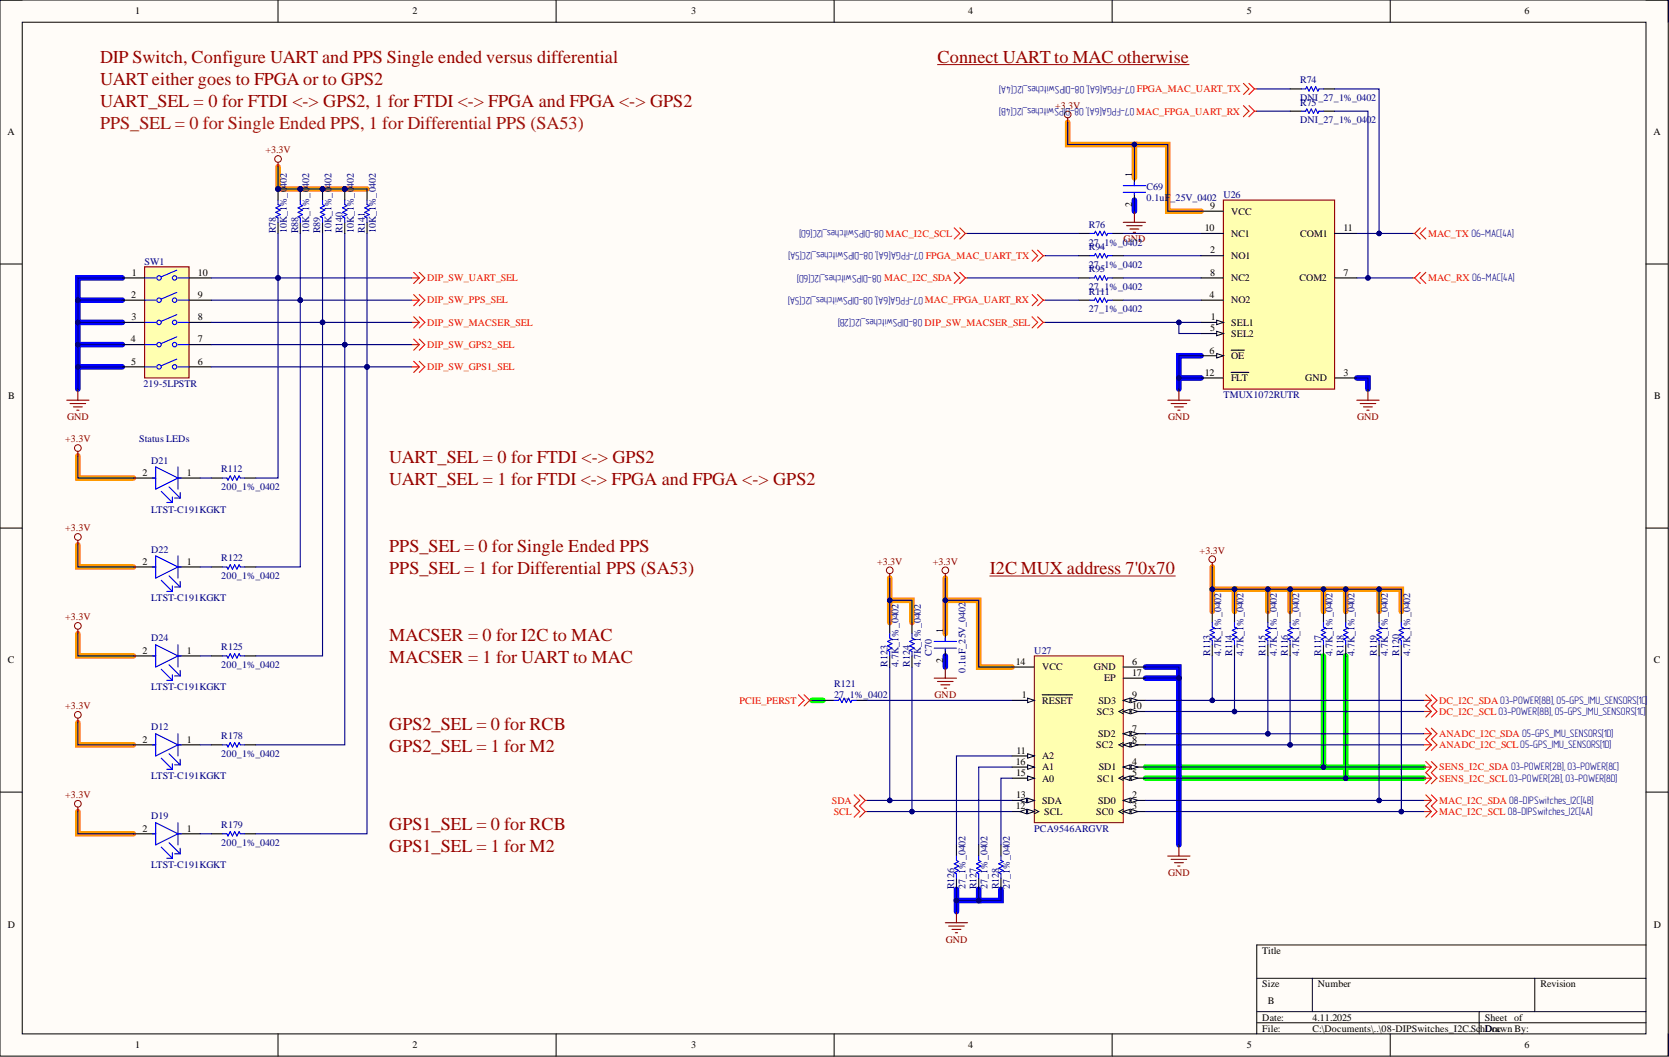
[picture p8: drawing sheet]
<svg xmlns="http://www.w3.org/2000/svg" width="381mm" height="241mm" viewBox="0 0 381 241" stroke-linecap="round" stroke-linejoin="round" font-family="sans-serif">
<defs><g id="words">
<g font-size="4.1" fill="#900">
<text x="22.8" y="14.3">DIP Switch, Configure UART and PPS Single ended versus differential</text>
<text x="214" y="14.3">Connect UART to MAC otherwise</text>
<text x="22.8" y="19.4">UART either goes to FPGA or to GPS2</text>
<text x="22.8" y="24.4">UART_SEL = 0 for FTDI &lt;-&gt; GPS2, 1 for FTDI &lt;-&gt; FPGA and FPGA &lt;-&gt; GPS2</text>
<text x="88.9" y="105.7">UART_SEL = 0 for FTDI &lt;-&gt; GPS2</text>
<text x="88.9" y="110.7">UART_SEL = 1 for FTDI &lt;-&gt; FPGA and FPGA &lt;-&gt; GPS2</text>
<text x="88.9" y="126">PPS_SEL = 0 for Single Ended PPS</text>
<text x="88.9" y="131">PPS_SEL = 1 for Differential PPS (SA53)</text>
<text x="226" y="131">I2C MUX address 7'0x70</text>
<text x="88.9" y="146.3">MACSER = 0 for I2C to MAC</text>
<text x="88.9" y="151.3">MACSER = 1 for UART to MAC</text>
<text x="88.9" y="166.6">GPS2_SEL = 0 for RCB</text>
<text x="88.9" y="171.6">GPS2_SEL = 1 for M2</text>
<text x="88.9" y="189.4">GPS1_SEL = 0 for RCB</text>
<text x="88.9" y="194.5">GPS1_SEL = 1 for M2</text>
</g>
<text font-size="4.1" fill="#a61c00" x="22.8" y="29.5">PPS_SEL = 0 for Single Ended PPS, 1 for Differential PPS (SA53)</text>
<g font-size="2.5" fill="#000080">
<text x="259" y="19.5" transform="rotate(-180 259 19.5)">07-FPGA[6A],08-DIPSwitches_I2C[4A]</text>
<text x="259" y="24.6" transform="rotate(-180 259 24.6)">07-FPGA[6A],08-DIPSwitches_I2C[4B]</text>
<text x="201.8" y="52.5" transform="rotate(-180 201.8 52.5)">08-DIPSwitches_I2C[6D]</text>
<text x="210.8" y="57.6" transform="rotate(-180 210.8 57.6)">07-FPGA[6A],08-DIPSwitches_I2C[5A]</text>
<text x="201.2" y="62.7" transform="rotate(-180 201.2 62.7)">08-DIPSwitches_I2C[6D]</text>
<text x="210.7" y="67.8" transform="rotate(-180 210.7 67.8)">07-FPGA[6A],08-DIPSwitches_I2C[5A]</text>
<text x="210.6" y="72.8" transform="rotate(-180 210.6 72.8)">08-DIPSwitches_I2C[2B]</text>
</g>
<g font-size="2.3">
<text x="30.9" y="3.3">1</text>
<text x="94.2" y="3.3">2</text>
<text x="157.7" y="3.3">3</text>
<text x="221" y="3.3">4</text>
<text x="284.6" y="3.3">5</text>
<text x="348" y="3.3">6</text>
<text x="1.7" y="30.9">A</text>
<text x="377.4" y="30.9">A</text>
<text x="258.5" y="40.4" transform="rotate(-90 258.5 40.4)">1</text>
<text x="258.5" y="47.2" transform="rotate(-90 258.5 47.2)">2</text>
<text x="276.2" y="47.7">9</text>
<text x="275" y="52.8">10</text>
<text x="281.1" y="49">VCC</text>
<text x="306.7" y="52.8">11</text>
<text x="276.2" y="57.9">2</text>
<text x="281.1" y="59.1">NO1</text>
<text x="281.1" y="54.1">NC1</text>
<text x="296.8" y="54.1">COM1</text>
<text x="30.1" y="62.9">1</text>
<text x="45.2" y="62.9">10</text>
<text x="276.2" y="62.9">8</text>
<text x="281.1" y="64.2">NC2</text>
<text x="296.6" y="64.2">COM2</text>
<text x="306.7" y="62.9">7</text>
<text x="30" y="68">2</text>
<text x="45.2" y="68">9</text>
<text x="276.1" y="68">4</text>
<text x="281.1" y="69.3">NO2</text>
<text x="30" y="73.1">3</text>
<text x="45.2" y="73.1">8</text>
<text x="276.2" y="75.6">5</text>
<text x="276.4" y="73.1">1</text>
<text x="281.1" y="74.4">SEL1</text>
<text x="281.1" y="76.9">SEL2</text>
<text x="29.9" y="78.2">4</text>
<text x="30" y="83.2">5</text>
<text x="45.2" y="83.2">6</text>
<text x="45.2" y="78.2">7</text>
<text x="276.1" y="80.7">6</text>
<text x="281.1" y="82">OE</text>
<text x="275" y="85.8">12</text>
<text x="281.1" y="87.1">FLT</text>
<text x="298" y="87.1">GND</text>
<text x="306.7" y="85.8">3</text>
<text x="1.9" y="91.2">B</text>
<text x="377.6" y="91.2">B</text>
<text x="32.5" y="108.6">2</text>
<text x="42.7" y="108.6">1</text>
<text x="32.5" y="128.9">2</text>
<text x="42.7" y="128.9">1</text>
<text x="32.5" y="149.2">2</text>
<text x="42.7" y="149.2">1</text>
<text x="215.3" y="144.4" transform="rotate(-90 215.3 144.4)">1</text>
<text x="1.8" y="151.4">C</text>
<text x="215.3" y="151.3" transform="rotate(-90 215.3 151.3)">2</text>
<text x="231.9" y="151.8">14</text>
<text x="237.9" y="153">VCC</text>
<text x="249.7" y="153">GND</text>
<text x="252" y="155.6">EP</text>
<text x="258.5" y="151.8">6</text>
<text x="258.5" y="154.3">17</text>
<text x="377.5" y="151.4">C</text>
<text x="233.2" y="159.4">1</text>
<text x="237.9" y="160.6">RESET</text>
<text x="250.8" y="160.6">SD3</text>
<text x="258.5" y="159.4">9</text>
<text x="258.5" y="161.9">10</text>
<text x="250.4" y="163.2">SC3</text>
<text x="258.5" y="167">7</text>
<text x="32.5" y="169.5">2</text>
<text x="42.7" y="169.5">1</text>
<text x="232.1" y="172.1">11</text>
<text x="237.9" y="173.3">A2</text>
<text x="250.2" y="170.8">SC2</text>
<text x="250.7" y="168.3">SD2</text>
<text x="258.5" y="169.5">8</text>
<text x="231.9" y="174.6">16</text>
<text x="232" y="177.1">15</text>
<text x="237.9" y="178.4">A0</text>
<text x="237.9" y="175.9">A1</text>
<text x="250.5" y="178.4">SC1</text>
<text x="250.8" y="175.9">SD1</text>
<text x="258.5" y="174.6">4</text>
<text x="258.5" y="177.1">5</text>
<text x="231.9" y="184.8">12</text>
<text x="232" y="182.2">13</text>
<text x="237.9" y="183.5">SDA</text>
<text x="250.7" y="183.5">SD0</text>
<text x="258.5" y="182.2">2</text>
<text x="258.5" y="184.8">3</text>
<text x="32.5" y="189.8">2</text>
<text x="42.7" y="189.8">1</text>
<text x="238.4" y="186">SCL</text>
<text x="250.2" y="186">SC0</text>
<text x="1.8" y="211.7">D</text>
<text x="377.5" y="211.7">D</text>
<text x="288.2" y="217.8">Title</text>
<text x="288.2" y="225.4">Size</text>
<text x="300.9" y="225.4">Number</text>
<text x="351.6" y="225.4">Revision</text>
<text x="288.2" y="233">Date:</text>
<text x="289.4" y="229.2">B</text>
<text x="299.6" y="233">4.11.2025</text>
<text x="338.9" y="233">Sheet of</text>
<text x="30.9" y="239.3">1</text>
<text x="94.2" y="239.3">2</text>
<text x="157.7" y="239.3">3</text>
<text x="221" y="239.3">4</text>
<text x="284.6" y="239.3">5</text>
<text x="288.2" y="235.5">File:</text>
<text x="299.6" y="235.5">C:\Documents\..\08-DIPSwitches_I2C.Sc</text>
<text x="337.9" y="235.5">hDoc</text>
<text x="340.6" y="235.5">rawn By:</text>
<text x="348" y="239.3">6</text>
</g>
<g font-size="2.3" fill="#f00">
<text x="259.6" y="21.1">FPGA_MAC_UART_TX</text>
<text x="259.4" y="26.1">MAC_FPGA_UART_RX</text>
<text x="202.2" y="54.1">MAC_I2C_SCL</text>
<text x="211.3" y="59.1">FPGA_MAC_UART_TX</text>
<text x="326" y="54.1">MAC_TX 06-MAC[4A]</text>
<text x="97.5" y="64.2">DIP_SW_UART_SEL</text>
<text x="201.8" y="64.2">MAC_I2C_SDA</text>
<text x="326" y="64.2">MAC_RX 06-MAC[4A]</text>
<text x="97.5" y="69.3">DIP_SW_PPS_SEL</text>
<text x="211.1" y="69.3">MAC_FPGA_UART_RX</text>
<text x="97.5" y="74.4">DIP_SW_MACSER_SEL</text>
<text x="211.1" y="74.4">DIP_SW_MACSER_SEL</text>
<text x="97.5" y="79.4">DIP_SW_GPS2_SEL</text>
<text x="97.5" y="84.5">DIP_SW_GPS1_SEL</text>
<text x="168.8" y="160.6">PCIE_PERST</text>
<text x="328.5" y="160.6">DC_I2C_SDA 03-POWER[8B],05-GPS_IMU_SENSORS[1C]</text>
<text x="328.5" y="163.2">DC_I2C_SCL03-POWER[8B],05-GPS_IMU_SENSORS[1C]</text>
<text x="328.5" y="170.8">ANADC_I2C_SCL05-GPS_IMU_SENSORS[1D]</text>
<text x="328.5" y="168.3">ANADC_I2C_SDA 05-GPS_IMU_SENSORS[1D]</text>
<text x="328.5" y="178.4">SENS_I2C_SCL03-POWER[2B],03-POWER[8D]</text>
<text x="328.5" y="175.9">SENS_I2C_SDA 03-POWER[2B],03-POWER[8C]</text>
<text x="189.9" y="183.5">SDA</text>
<text x="328.5" y="183.5">MAC_I2C_SDA 08-DIPSwitches_I2C[4B]</text>
<text x="190.3" y="186">SCL</text>
<text x="328.5" y="186">MAC_I2C_SCL 08-DIPSwitches_I2C[4A]</text>
</g>
<g font-size="2.3" fill="#000080">
<text x="296.8" y="19">R74</text>
<text x="296.8" y="23.1">DNI_27_1%_0402</text>
<text x="296.8" y="24.1">R75</text>
<text x="296.8" y="28.2">DNI_27_1%_0402</text>
<text x="65.5" y="42.8" transform="rotate(-90 65.5 42.8)">402</text>
<text x="70.6" y="42.8" transform="rotate(-90 70.6 42.8)">402</text>
<text x="75.7" y="42.8" transform="rotate(-90 75.7 42.8)">402</text>
<text x="80.7" y="42.8" transform="rotate(-90 80.7 42.8)">402</text>
<text x="261.8" y="43.4">C69</text>
<text x="261.8" y="45.9">0.1uF_25V_0402</text>
<text x="279.3" y="45.2">U26</text>
<text x="63" y="53.3" transform="rotate(-90 63 53.3)">R78</text>
<text x="65.5" y="53.3" transform="rotate(-90 65.5 53.3)">10K_1%_0</text>
<text x="68" y="53.3" transform="rotate(-90 68 53.3)">R88</text>
<text x="70.6" y="53.3" transform="rotate(-90 70.6 53.3)">10K_1%_0</text>
<text x="73.1" y="53.3" transform="rotate(-90 73.1 53.3)">R89</text>
<text x="75.7" y="53.3" transform="rotate(-90 75.7 53.3)">10K_1%_0</text>
<text x="78.2" y="53.3" transform="rotate(-90 78.2 53.3)">R140</text>
<text x="80.7" y="53.3" transform="rotate(-90 80.7 53.3)">10K_1%_0</text>
<text x="83.3" y="53.3" transform="rotate(-90 83.3 53.3)">R141</text>
<text x="85.8" y="53.3" transform="rotate(-90 85.8 53.3)">10K_1%_0402</text>
<text x="248.6" y="52">R76</text>
<text x="248.6" y="56.1">27_1%_0402</text>
<text x="248.6" y="57.1">R94</text>
<text x="33" y="60.4">SW1</text>
<text x="248.6" y="62.2">R95</text>
<text x="248.6" y="61.2">27_1%_0402</text>
<text x="248.6" y="66.2">27_1%_0402</text>
<text x="248.6" y="67.3">R111</text>
<text x="248.6" y="71.3">27_1%_0402</text>
<text x="32.8" y="88.3">219-5LPSTR</text>
<text x="279.3" y="90.9">TMUX1072RUTR</text>
<text x="31.7" y="101">Status LEDs</text>
<text x="34.5" y="105.8">D21</text>
<text x="50.5" y="107.9">R112</text>
<text x="50.5" y="111.9">200_1%_0402</text>
<text x="34.5" y="117">LTST-C191KGKT</text>
<text x="34.5" y="126.1">D22</text>
<text x="50.5" y="128.2">R122</text>
<text x="34.5" y="137.3">LTST-C191KGKT</text>
<text x="50.5" y="132.2">200_1%_0402</text>
<text x="34.5" y="146.4">D24</text>
<text x="50.5" y="148.5">R125</text>
<text x="212.8" y="149.7" transform="rotate(-90 212.8 149.7)">C70</text>
<text x="236.1" y="149.2">U27</text>
<text x="276.2" y="149.7" transform="rotate(-90 276.2 149.7)">R113</text>
<text x="278.8" y="149.7" transform="rotate(-90 278.8 149.7)">4.7K_1%_0402</text>
<text x="281.3" y="149.7" transform="rotate(-90 281.3 149.7)">R114</text>
<text x="283.8" y="149.7" transform="rotate(-90 283.8 149.7)">4.7K_1%_0402</text>
<text x="288.9" y="149.7" transform="rotate(-90 288.9 149.7)">R115</text>
<text x="291.5" y="149.7" transform="rotate(-90 291.5 149.7)">4.7K_1%_0402</text>
<text x="294" y="149.7" transform="rotate(-90 294 149.7)">R116</text>
<text x="296.5" y="149.7" transform="rotate(-90 296.5 149.7)">4.7K_1%_0402</text>
<text x="301.6" y="149.7" transform="rotate(-90 301.6 149.7)">R117</text>
<text x="304.2" y="149.7" transform="rotate(-90 304.2 149.7)">4.7K_1%_0402</text>
<text x="306.7" y="149.7" transform="rotate(-90 306.7 149.7)">R118</text>
<text x="309.2" y="149.7" transform="rotate(-90 309.2 149.7)">4.7K_1%_0402</text>
<text x="314.3" y="149.7" transform="rotate(-90 314.3 149.7)">R119</text>
<text x="316.8" y="149.7" transform="rotate(-90 316.8 149.7)">4.7K_1%_0402</text>
<text x="319.4" y="149.7" transform="rotate(-90 319.4 149.7)">R120</text>
<text x="321.9" y="149.7" transform="rotate(-90 321.9 149.7)">4.7K_1%_0402</text>
<text x="50.5" y="152.5">200_1%_0402</text>
<text x="202.6" y="152.3" transform="rotate(-90 202.6 152.3)">R123</text>
<text x="205.1" y="152.3" transform="rotate(-90 205.1 152.3)">4.7K_1%_0402</text>
<text x="207.7" y="152.3" transform="rotate(-90 207.7 152.3)">R124</text>
<text x="210.2" y="152.3" transform="rotate(-90 210.2 152.3)">4.7K_1%_0402</text>
<text x="220.4" y="153.5" transform="rotate(-90 220.4 153.5)">0.1uF_25V_0402</text>
<text x="34.5" y="157.6">LTST-C191KGKT</text>
<text x="190.4" y="156.8">R121</text>
<text x="190.4" y="159.4">27_1%_0402</text>
<text x="34.5" y="166.7">D12</text>
<text x="50.5" y="168.8">R178</text>
<text x="50.5" y="172.8">200_1%_0402</text>
<text x="34.5" y="177.9">LTST-C191KGKT</text>
<text x="34.5" y="187">D19</text>
<text x="50.5" y="189.1">R179</text>
<text x="236.1" y="189.8">PCA9546ARGVR</text>
<text x="50.5" y="193.1">200_1%_0402</text>
<text x="34.5" y="198.2">LTST-C191KGKT</text>
<text x="217.8" y="203" transform="rotate(-90 217.8 203)">R126</text>
<text x="220.4" y="203" transform="rotate(-90 220.4 203)">27_1%_0402</text>
<text x="222.9" y="203" transform="rotate(-90 222.9 203)">R127</text>
<text x="225.4" y="203" transform="rotate(-90 225.4 203)">27_1%_0402</text>
<text x="228" y="203" transform="rotate(-90 228 203)">R128</text>
<text x="230.5" y="203" transform="rotate(-90 230.5 203)">27_1%_0402</text>
</g>
<g font-size="2.3" fill="#800000">
<text x="240.9" y="24.9">+3.3V</text>
<text x="60.6" y="35">+3.3V</text>
<text x="256.5" y="55.3">GND</text>
<text x="15.3" y="95.9">GND</text>
<text x="266.7" y="95.9">GND</text>
<text x="309.8" y="95.9">GND</text>
<text x="14.9" y="101">+3.3V</text>
<text x="14.9" y="121.3">+3.3V</text>
<text x="200.2" y="128.9">+3.3V</text>
<text x="212.9" y="128.9">+3.3V</text>
<text x="273.9" y="126.4">+3.3V</text>
<text x="14.9" y="141.6">+3.3V</text>
<text x="14.9" y="161.9">+3.3V</text>
<text x="213.3" y="159.4">GND</text>
<text x="14.9" y="182.2">+3.3V</text>
<text x="266.7" y="200">GND</text>
<text x="215.9" y="215.2">GND</text>
</g>
</g></defs>
<path d="M0 0h380.8v241.1h-380.8z" fill-rule="evenodd" fill="#fffcf8"/>
<path d="M0 0h380.8v241.1h-380.8z" fill="none" stroke="#000" stroke-width=".23"/>
<path d="M5.1 5.1h370.6v230.9h-370.6z" fill-rule="evenodd" fill="#fffcf8"/>
<g fill="none" stroke="#000" stroke-width=".23">
<path d="M0 0h5.1M5.1 5.1h370.6v230.9h-370.6zM63.5 0v5.1M126.9 0v5.1M190.4 0v5.1M253.9 0v5.1M317.4 0v5.1M375.7 0h5.1v5.1M0 60.3h5.1M375.7 60.3h5.1M0 120.6h5.1M375.7 120.6h5.1"/>
<path d="M0 180.8h5.1M375.7 180.8h5.1M375.7 215.7h-88.8v20.3M63.5 236v5.1M126.9 236v5.1M190.4 236v5.1M253.9 236v5.1M286.9 223.3h88.8M286.9 230.9h88.8M286.9 233.5h88.8M299.6 223.3v7.6M317.4 236v5.1"/>
<path d="M337.7 230.9v5.1M350.4 223.3v7.6M380.8 236v5.1"/>
</g>
<g fill="none" stroke="#f90" stroke-width="1.3">
<path d="M63.5 38.1v5h20.3M243.7 27.9v5.1h15.3v7.6M259 33h7.6v15.2h7.6M17.8 104.1v5h12.7M17.8 124.4v5h12.7M203.1 137h5.1v5.1M203.1 132v10.1M215.8 137h7.6v15.3h7.6M215.8 132v12.7M276.7 134.5h5.1v5.1M276.7 129.4v10.2M281.8 134.5h7.6v5.1"/>
<path d="M289.4 134.5h30.5v5.1M294.5 134.5v5.1M302.1 134.5v5.1M307.2 134.5v5.1M314.8 134.5v5.1M17.8 144.7v5h12.7M17.8 165v5h12.7M17.8 185.3v5h12.7"/>
</g>
<g fill="none" stroke="#00f" stroke-width="1.3">
<path d="M259 45.7v2.5M17.8 68.5h10.1M17.8 78.7h10.1M17.8 73.6h10.1M27.9 63.4h-10.1v25.4M17.8 83.8h10.1M269.1 86.3h5.1M274.2 81.2h-5.1v7.6M309.7 86.3h2.6v2.5M215.8 149.7v2.6M261.5 152.3h7.6v40.6M261.5 154.8h7.6"/>
<path d="M218.3 203v5.1M223.4 203v2.6h-5.1M228.5 203v2.6h-5.1"/>
</g>
<path d="M185.3 159.9h2.6M302.1 149.7v25.4M307.2 149.7v28M261.5 177.7h63.5M261.5 175.1h63.5" fill="none" stroke="#0f0" stroke-width="1.3"/>
<path d="M15.2 91.4h5.1M16 92.1h3.5M16.8 92.9h2M17.5 93.6h.5M17.8 88.8v2.6" fill="none" stroke="#800000" stroke-width=".25"/>
<path d="M93.9 63.4h1.8M93.9 68.5h1.8M94.4 62.2l1.3 1.2M94.4 67.3l1.3 1.2M95.7 63.4l-1.3 1.3M95.7 62.2l1.3 1.2-1.3 1.3M95.7 68.5l-1.3 1.3M95.7 67.3l1.3 1.2-1.3 1.3" fill="none" stroke="#f00" stroke-width=".25"/>
<circle cx="63.5" cy="43.1" r=".51" fill="#000080"/>
<circle cx="63.5" cy="43.1" r=".51" fill="none" stroke="#000080" stroke-width=".23"/>
<path d="M63.5 43.1v2.6M63.5 50.8v2.5" fill="none" stroke="#000" stroke-width=".25"/>
<circle cx="63.5" cy="43.1" r=".51" fill="#000080"/>
<circle cx="63.5" cy="43.1" r=".51" fill="none" stroke="#000080" stroke-width=".23"/>
<path d="M63.5 45.7v1l.5 .3-1 .5 1 .5-1 .5 1 .5-1 .5 .5 .2v1.1" fill="none" stroke="#00f" stroke-width=".25"/>
<circle cx="63.5" cy="36.3" r=".76" fill="none" stroke="#800000" stroke-width=".23"/>
<path d="M63.5 37.1v1" fill="none" stroke="#800000" stroke-width=".25"/>
<circle cx="68.5" cy="43.1" r=".51" fill="#000080"/>
<circle cx="68.5" cy="43.1" r=".51" fill="none" stroke="#000080" stroke-width=".23"/>
<path d="M68.5 43.1v2.6M68.5 50.8v2.5" fill="none" stroke="#000" stroke-width=".25"/>
<circle cx="68.5" cy="43.1" r=".51" fill="#000080"/>
<circle cx="68.5" cy="43.1" r=".51" fill="none" stroke="#000080" stroke-width=".23"/>
<path d="M68.5 45.7v1l.6 .3-1.1 .5 1.1 .5-1.1 .5 1.1 .5-1.1 .5 .5 .2v1.1" fill="none" stroke="#00f" stroke-width=".25"/>
<circle cx="73.6" cy="43.1" r=".51" fill="#000080"/>
<circle cx="73.6" cy="43.1" r=".51" fill="none" stroke="#000080" stroke-width=".23"/>
<path d="M73.6 43.1v2.6M73.6 50.8v2.5" fill="none" stroke="#000" stroke-width=".25"/>
<circle cx="73.6" cy="43.1" r=".51" fill="#000080"/>
<circle cx="73.6" cy="43.1" r=".51" fill="none" stroke="#000080" stroke-width=".23"/>
<g fill="none" stroke="#00f" stroke-width=".25">
<path d="M73.6 45.7v1l.5 .3-1 .5 1 .5-1 .5 1 .5-1 .5 .5 .2v1.1M34.8 109.1h.7M35.5 106.6l5.1 2.5-5.1 2.6zM36.8 112.2l2.6 2.5M38.1 114.7h1.3M38.6 111.2l2.5 2.5M39.4 113.4v1.3M39.9 113.7h1.2M40.6 106.6v5.1M40.6 109.1h.8M41.1 112.4v1.3M50.8 109.1h1l.2 .5 .6-1 .5 1 .5-1 .5 1 .5-1 .2 .5h1.1"/>
<path d="M34.8 129.4h.7M35.5 126.9l5.1 2.5-5.1 2.6zM36.8 132.5l2.6 2.5M38.1 135h1.3M38.6 131.5l2.5 2.5M39.4 133.7v1.3M39.9 134h1.2M40.6 126.9v5.1M40.6 129.4h.8M41.1 132.7v1.3M50.8 129.4h1l.2 .5 .6-1 .5 1 .5-1 .5 1 .5-1 .2 .5h1.1M34.8 149.7h.7"/>
<path d="M35.5 147.2l5.1 2.5-5.1 2.6zM36.8 152.8l2.6 2.5M38.1 155.3h1.3M38.6 151.8l2.5 2.5M39.4 154.1v1.2M39.9 154.3h1.2M40.6 147.2v5.1M40.6 149.7h.8M41.1 153v1.3M50.8 149.7h1l.2 .5 .6-1 .5 1 .5-1 .5 1 .5-1 .2 .5h1.1"/>
</g>
<path d="M93.9 73.6h1.8M94.4 72.3l1.3 1.3M95.7 73.6l-1.3 1.3M95.7 72.3l1.3 1.3-1.3 1.3" fill="none" stroke="#f00" stroke-width=".25"/>
<path d="M30.5 109.1h5M40.6 109.1h5.1M48.2 109.1h2.6M55.9 109.1h2.5M30.5 129.4h5M40.6 129.4h5.1M48.2 129.4h2.6M55.9 129.4h2.5M30.5 149.7h5M40.6 149.7h5.1M48.2 149.7h2.6M55.9 149.7h2.5" fill="none" stroke="#000" stroke-width=".25"/>
<g fill="none" stroke="#800000" stroke-width=".23">
<circle cx="17.8" cy="102.3" r=".76"/>
<circle cx="17.8" cy="122.6" r=".76"/>
<circle cx="17.8" cy="142.9" r=".76"/>
</g>
<path d="M17.8 103v1.1M17.8 123.3v1.1M17.8 143.6v1.1" fill="none" stroke="#800000" stroke-width=".25"/>
<path d="M279.3 45.7h25.4v43.1h-25.4z" fill-rule="evenodd" fill="#ffffb0"/>
<path d="M279.3 45.7h25.4v43.1h-25.4z" fill="none" stroke="#800000" stroke-width=".25"/>
<path d="M274.2 48.2h5.1M274.2 73.6h5.1" fill="none" stroke="#000" stroke-width=".25"/>
<path d="M277.7 73.1l1.6 .5-1.6 .5z" fill="#f8fcff"/>
<path d="M277.7 73.1l1.6 .5-1.6 .5z" fill="none" stroke="#000" stroke-width=".23"/>
<path d="M274.2 76.1h5.1" fill="none" stroke="#000" stroke-width=".25"/>
<path d="M277.7 75.6l1.6 .5-1.6 .5z" fill="#f8fcff"/>
<path d="M277.7 75.6l1.6 .5-1.6 .5z" fill="none" stroke="#000" stroke-width=".23"/>
<path d="M274.2 58.4h5.1M304.7 53.3h5M274.2 68.5h5.1M304.7 63.4h5M274.2 86.3h5.1M274.2 81.2h5.1M281.1 85h4" fill="none" stroke="#000" stroke-width=".25"/>
<path d="M277.7 80.7l1.6 .5-1.6 .5z" fill="#f8fcff"/>
<path d="M277.7 80.7l1.6 .5-1.6 .5z" fill="none" stroke="#000" stroke-width=".23"/>
<g fill="none" stroke="#000" stroke-width=".25">
<path d="M294.5 20.3h2.5M294.5 25.4h2.5M302.1 20.3h2.6M302.1 25.4h2.6M246.3 53.3h2.5M246.3 58.4h2.5M253.9 53.3h2.5M253.9 58.4h2.5M259 40.6v1.8M259 44.2v1.5M274.2 53.3h5.1M246.3 63.4h2.5"/>
<path d="M246.3 68.5h2.5M253.9 63.4h2.5M253.9 68.5h2.5M274.2 63.4h5.1M281.1 79.9h3M304.7 86.3h5"/>
</g>
<g fill="none" stroke="#800000" stroke-width=".25">
<path d="M243.7 26.9v1M256.4 50.8h5.1M257.2 51.5h3.5M257.9 52.3h2.1M258.7 53h.5M259 48.2v2.6M266.6 91.4h5.1M267.3 92.1h3.6M268.1 92.9h2M268.9 93.6h.5M269.1 88.8v2.6M309.7 91.4h5.1"/>
<path d="M310.5 92.1h3.6M311.3 92.9h2M312 93.6h.5M312.3 88.8v2.6"/>
</g>
<path d="M297 20.3h1.1l.2-.5 .5 1 .5-1 .5 1 .5-1 .6 1 .2-.5h1M297 25.4h1.1l.2-.5 .5 1 .5-1 .5 1 .5-1 .6 1 .2-.5h1M248.8 53.3h1l.3-.5 .5 1 .5-1 .5 1 .5-1 .5 1 .3-.5h1M248.8 58.4h1l.3-.5 .5 1 .5-1 .5 1 .5-1 .5 1 .3-.5h1M256.4 42.4h5.1M256.4 43.9h5.1M259 41.6v.8M259 44.2v.2M248.8 63.4h1l.3-.5 .5 1.1 .5-1.1 .5 1.1 .5-1.1 .5 1.1 .3-.6h1M248.8 68.5h1l.3-.5 .5 1 .5-1 .5 1 .5-1 .5 1 .3-.5h1" fill="none" stroke="#00f" stroke-width=".25"/>
<circle cx="243.7" cy="26.1" r=".76" fill="none" stroke="#800000" stroke-width=".23"/>
<path d="M214 14.8h57.5" fill="none" stroke="#900" stroke-width=".23"/>
<g fill="none" stroke="#f00" stroke-width=".25">
<path d="M283.8 19l1.3 1.3-1.3 1.3M285.1 19l1.3 1.3M283.8 24.1l1.3 1.3-1.3 1.2M285.1 24.1l1.3 1.3M286.4 25.4l-1.3 1.2M286.4 20.3l-1.3 1.3M286.4 20.3h.5M286.4 25.4h.5M217.8 52l1.3 1.3-1.3 1.3M219.1 52l1.3 1.3M220.4 53.3l-1.3 1.3M220.4 53.3h.5"/>
<path d="M235.6 57.1l1.3 1.3-1.3 1.2M236.9 57.1l1.2 1.3M238.1 58.4l-1.2 1.2M238.1 58.4h.6M322.4 53.3h.5M322.9 53.3l1.3 1.3M324.2 52l-1.3 1.3M325.5 52l-1.3 1.3 1.3 1.3M217.8 62.2l1.3 1.2-1.3 1.3M219.1 62.2l1.3 1.2M220.4 63.4l-1.3 1.3M220.4 63.4h.5"/>
<path d="M235.6 72.3l1.3 1.3-1.3 1.3M235.6 67.3l1.3 1.2-1.3 1.3M236.9 72.3l1.2 1.3M236.9 67.3l1.2 1.2M238.1 73.6l-1.2 1.3M238.1 73.6h.6M238.1 68.5l-1.2 1.3M238.1 68.5h.6M322.4 63.4h.5M322.9 63.4l1.3 1.3M324.2 62.2l-1.3 1.2M325.5 62.2l-1.3 1.2 1.3 1.3"/>
</g>
<path d="M236.1 149.7h20.3v38.1h-20.3z" fill-rule="evenodd" fill="#ffffb0"/>
<path d="M236.1 149.7h20.3v38.1h-20.3z" fill="none" stroke="#800000" stroke-width=".23"/>
<path d="M231 159.9h5.1" fill="none" stroke="#000" stroke-width=".25"/>
<path d="M234.6 159.4l1.5 .5-1.5 .5z" fill="#f8fcff"/>
<path d="M234.6 159.4l1.5 .5-1.5 .5z" fill="none" stroke="#000" stroke-width=".23"/>
<path d="M237.9 158.6h6.9M256.4 182.7h5.1" fill="none" stroke="#000" stroke-width=".25"/>
<path d="M256.4 182.7l1.5-.5v1z" fill="#f8fcff"/>
<path d="M256.4 182.7l1.5-.5v1z" fill="none" stroke="#000" stroke-width=".23"/>
<path d="M258.2 182.2l1.5 .5-1.5 .5z" fill="#f8fcff"/>
<path d="M258.2 182.2l1.5 .5-1.5 .5z" fill="none" stroke="#000" stroke-width=".23"/>
<path d="M256.4 185.3h5.1" fill="none" stroke="#000" stroke-width=".25"/>
<path d="M256.4 185.3l1.5-.5v1z" fill="#f8fcff"/>
<path d="M256.4 185.3l1.5-.5v1z" fill="none" stroke="#000" stroke-width=".23"/>
<path d="M258.2 184.8l1.5 .5-1.5 .5z" fill="#f8fcff"/>
<path d="M256.4 184.8l-1 .5 1 .5M258.2 184.8l1.5 .5-1.5 .5z" fill="none" stroke="#000" stroke-width=".23"/>
<path d="M256.4 175.1h5.1" fill="none" stroke="#000" stroke-width=".25"/>
<path d="M256.4 175.1l1.5-.5v1z" fill="#f8fcff"/>
<path d="M256.4 175.1l1.5-.5v1z" fill="none" stroke="#000" stroke-width=".23"/>
<path d="M258.2 174.6l1.5 .5-1.5 .5z" fill="#f8fcff"/>
<path d="M258.2 174.6l1.5 .5-1.5 .5z" fill="none" stroke="#000" stroke-width=".23"/>
<path d="M256.4 177.7h5.1" fill="none" stroke="#000" stroke-width=".25"/>
<path d="M256.4 177.7l1.5-.6v1.1z" fill="#f8fcff"/>
<path d="M256.4 177.7l1.5-.6v1.1z" fill="none" stroke="#000" stroke-width=".23"/>
<path d="M258.2 177.1l1.5 .6-1.5 .5z" fill="#f8fcff"/>
<path d="M256.4 177.1l-1 .6 1 .5M258.2 177.1l1.5 .6-1.5 .5z" fill="none" stroke="#000" stroke-width=".23"/>
<path d="M256.4 152.3h5.1M256.4 167.5h5.1" fill="none" stroke="#000" stroke-width=".25"/>
<path d="M256.4 167.5l1.5-.5v1z" fill="#f8fcff"/>
<path d="M256.4 167.5l1.5-.5v1z" fill="none" stroke="#000" stroke-width=".23"/>
<path d="M258.2 167l1.5 .5-1.5 .5z" fill="#f8fcff"/>
<path d="M258.2 167l1.5 .5-1.5 .5z" fill="none" stroke="#000" stroke-width=".23"/>
<path d="M256.4 170h5.1" fill="none" stroke="#000" stroke-width=".25"/>
<path d="M256.4 170l1.5-.5v1z" fill="#f8fcff"/>
<path d="M256.4 170l1.5-.5v1z" fill="none" stroke="#000" stroke-width=".23"/>
<path d="M258.2 169.5l1.5 .5-1.5 .5z" fill="#f8fcff"/>
<path d="M256.4 169.5l-1 .5 1 .5M258.2 169.5l1.5 .5-1.5 .5z" fill="none" stroke="#000" stroke-width=".23"/>
<path d="M256.4 159.9h5.1" fill="none" stroke="#000" stroke-width=".25"/>
<path d="M256.4 159.9l1.5-.5v1z" fill="#f8fcff"/>
<path d="M256.4 159.9l1.5-.5v1z" fill="none" stroke="#000" stroke-width=".23"/>
<path d="M258.2 159.4l1.5 .5-1.5 .5z" fill="#f8fcff"/>
<path d="M258.2 159.4l1.5 .5-1.5 .5z" fill="none" stroke="#000" stroke-width=".23"/>
<path d="M256.4 162.4h5.1" fill="none" stroke="#000" stroke-width=".25"/>
<path d="M256.4 162.4l1.5-.5v1z" fill="#f8fcff"/>
<path d="M256.4 162.4l1.5-.5v1z" fill="none" stroke="#000" stroke-width=".23"/>
<path d="M258.2 161.9l1.5 .5-1.5 .5z" fill="#f8fcff"/>
<path d="M256.4 161.9l-1 .5 1 .5M258.2 161.9l1.5 .5-1.5 .5z" fill="none" stroke="#000" stroke-width=".23"/>
<path d="M231 172.6h5.1" fill="none" stroke="#000" stroke-width=".25"/>
<path d="M234.6 172.1l1.5 .5-1.5 .5z" fill="#f8fcff"/>
<path d="M234.6 172.1l1.5 .5-1.5 .5z" fill="none" stroke="#000" stroke-width=".23"/>
<path d="M231 185.3h5.1" fill="none" stroke="#000" stroke-width=".25"/>
<path d="M234.6 184.8l1.5 .5-1.5 .5z" fill="#f8fcff"/>
<path d="M234.6 184.8l1.5 .5-1.5 .5z" fill="none" stroke="#000" stroke-width=".23"/>
<path d="M232.8 185.3l1.5-.5v1z" fill="#f8fcff"/>
<path d="M232.8 185.3l1.5-.5v1zM236.1 184.8l1 .5-1 .5" fill="none" stroke="#000" stroke-width=".23"/>
<path d="M231 182.7h5.1" fill="none" stroke="#000" stroke-width=".25"/>
<path d="M234.6 182.2l1.5 .5-1.5 .5z" fill="#f8fcff"/>
<path d="M234.6 182.2l1.5 .5-1.5 .5z" fill="none" stroke="#000" stroke-width=".23"/>
<path d="M232.8 182.7l1.5-.5v1z" fill="#f8fcff"/>
<path d="M232.8 182.7l1.5-.5v1z" fill="none" stroke="#000" stroke-width=".23"/>
<path d="M231 152.3h5.1M231 177.7h5.1" fill="none" stroke="#000" stroke-width=".25"/>
<path d="M234.6 177.1l1.5 .6-1.5 .5z" fill="#f8fcff"/>
<path d="M234.6 177.1l1.5 .6-1.5 .5z" fill="none" stroke="#000" stroke-width=".23"/>
<path d="M231 175.1h5.1" fill="none" stroke="#000" stroke-width=".25"/>
<path d="M234.6 174.6l1.5 .5-1.5 .5z" fill="#f8fcff"/>
<path d="M234.6 174.6l1.5 .5-1.5 .5z" fill="none" stroke="#000" stroke-width=".23"/>
<g fill="none" stroke="#000" stroke-width=".25">
<path d="M276.7 139.6v2.5M281.8 139.6v2.5M289.4 139.6v2.5M294.5 139.6v2.5M302.1 139.6v2.5M307.2 139.6v2.5M314.8 139.6v2.5M319.9 139.6v2.5M187.9 159.9h2.5M195.5 159.9h2.5M203.1 142.1v2.6M203.1 149.7v2.6"/>
<path d="M208.2 142.1v2.6M208.2 149.7v2.6M215.8 144.7v1.7M215.8 148.2v1.5M256.4 154.8h5.1M276.7 147.2v2.5M281.8 147.2v2.5M289.4 147.2v2.5M294.5 147.2v2.5M302.1 147.2v2.5M307.2 147.2v2.5M314.8 147.2v2.5"/>
<path d="M319.9 147.2v2.5M218.3 192.9v2.5M223.4 192.9v2.5M228.5 192.9v2.5M218.3 200.5v2.5M223.4 200.5v2.5M228.5 200.5v2.5"/>
</g>
<path d="M226 131.5h42.3" fill="none" stroke="#900" stroke-width=".23"/>
<g fill="none" stroke="#00f" stroke-width=".25">
<path d="M190.4 159.9h1l.3-.5 .5 1 .5-1 .5 1 .5-1 .5 1 .3-.5h1M203.1 144.7v1l.5 .2-1 .5 1 .5-1 .6 1 .5-1 .5 .5 .2v1M208.2 144.7v1l.5 .2-1 .5 1 .5-1 .6 1 .5-1 .5 .5 .2v1M213.3 146.4h5M213.3 148h5M215.8 145.7v.7M215.8 148.2v.3M276.7 142.1v1l.5 .3-1 .5 1 .5-1 .5 1 .5-1 .5 .5 .3v1M281.8 142.1v1l.5 .3-1 .5 1 .5-1 .5 1 .5-1 .5 .5 .3v1M289.4 142.1v1l.5 .3-1 .5 1 .5-1 .5 1 .5-1 .5 .5 .3v1M294.5 142.1v1l.5 .3-1 .5 1 .5-1 .5 1 .5-1 .5 .5 .3v1M302.1 142.1v1l.5 .3-1 .5 1 .5-1 .5 1 .5-1 .5 .5 .3v1"/>
<path d="M307.2 142.1v1l.5 .3-1 .5 1 .5-1 .5 1 .5-1 .5 .5 .3v1M314.8 142.1v1l.5 .3-1 .5 1 .5-1 .5 1 .5-1 .5 .5 .3v1M319.9 142.1v1l.5 .3-1 .5 1 .5-1 .5 1 .5-1 .5 .5 .3v1M218.3 195.4v1l.5 .3-1 .5 1 .5-1 .5 1 .5-1 .5 .5 .3v1M223.4 195.4v1l.5 .3-1 .5 1 .5-1 .5 1 .5-1 .5 .5 .3v1M228.5 195.4v1l.5 .3-1 .5 1 .5-1 .5 1 .5-1 .5 .5 .3v1"/>
</g>
<g fill="none" stroke="#800000" stroke-width=".25">
<path d="M203.1 131v1M215.8 131v1M276.7 128.4v1M213.3 154.8h5M214 155.6h3.6M214.8 156.3h2M215.5 157.1h.6M215.8 152.3v2.5M266.6 195.4h5.1M267.3 196.2h3.6M268.1 196.9h2M268.9 197.7h.5"/>
<path d="M269.1 192.9v2.5M215.8 210.6h5.1M216.6 211.4h3.5M217.3 212.2h2.1M218.1 212.9h.5M218.3 208.1v2.5"/>
</g>
<g fill="none" stroke="#800000" stroke-width=".23">
<circle cx="203.1" cy="130.2" r=".76"/>
<circle cx="215.8" cy="130.2" r=".76"/>
<circle cx="276.7" cy="127.7" r=".76"/>
</g>
<g fill="none" stroke="#f00" stroke-width=".25">
<path d="M182.3 158.6l1.3 1.3-1.3 1.3M183.6 158.6l1.2 1.3M184.8 159.9l-1.2 1.3M184.8 159.9h.5M325 159.9h1.7M325.5 158.6l1.2 1.3M326.7 159.9l-1.2 1.3 1.2 1.2M326.7 158.6l1.3 1.3-1.3 1.3 1.3 1.2-1.3 1.3M325 170h1.7M325 167.5h1.7M325 162.4h1.7M325 177.7h1.7"/>
<path d="M325 175.1h1.7M325.5 166.2l1.2 1.3M325.5 173.8l1.2 1.3M326.7 170l-1.2 1.3M326.7 167.5l-1.2 1.3 1.2 1.2M326.7 166.2l1.3 1.3-1.3 1.3 1.3 1.2-1.3 1.3M326.7 162.4l-1.2 1.3M326.7 177.7l-1.2 1.2M326.7 175.1l-1.2 1.3 1.2 1.3M326.7 173.8l1.3 1.3-1.3 1.3 1.3 1.3-1.3 1.2M195 181.5l1.3 1.2-1.3 1.3 1.3 1.3-1.3 1.2M196.3 181.5l1.2 1.2"/>
<path d="M197.5 185.3l-1.2 1.2M197.5 182.7l-1.2 1.3 1.2 1.3M197.5 185.3h.5M197.5 182.7h.5M325 185.3h1.7M325 182.7h1.7M325.5 181.5l1.2 1.2M326.7 185.3l-1.2 1.2M326.7 182.7l-1.2 1.3 1.2 1.3M326.7 181.5l1.3 1.2-1.3 1.3 1.3 1.3-1.3 1.2"/>
</g>
<circle cx="78.7" cy="43.1" r=".51" fill="#000080"/>
<circle cx="78.7" cy="43.1" r=".51" fill="none" stroke="#000080" stroke-width=".23"/>
<path d="M78.7 43.1v2.6M78.7 50.8v2.5" fill="none" stroke="#000" stroke-width=".25"/>
<circle cx="78.7" cy="43.1" r=".51" fill="#000080"/>
<circle cx="78.7" cy="43.1" r=".51" fill="none" stroke="#000080" stroke-width=".23"/>
<g fill="none" stroke="#00f" stroke-width=".25">
<path d="M78.7 45.7v1l.5 .3-1 .5 1 .5-1 .5 1 .5-1 .5 .5 .2v1.1M83.8 45.7v1l.5 .3-1 .5 1 .5-1 .5 1 .5-1 .5 .5 .2v1.1M34.8 170h.7M35.5 167.5l5.1 2.5-5.1 2.6zM36.8 173.1l2.6 2.5M38.1 175.6h1.3M38.6 172.1l2.5 2.5M39.4 174.4v1.2M39.9 174.6h1.2M40.6 167.5v5.1M40.6 170h.8M41.1 173.3v1.3"/>
<path d="M50.8 170h1l.2 .5 .6-1 .5 1 .5-1 .5 1 .5-1 .2 .5h1.1M34.8 190.3h.7M35.5 187.8l5.1 2.5-5.1 2.6zM36.8 193.4l2.6 2.5M38.1 195.9h1.3M38.6 192.4l2.5 2.5M39.4 194.7v1.2M39.9 194.9h1.2M40.6 187.8v5.1M40.6 190.3h.8M41.1 193.6v1.3M50.8 190.3h1l.2 .6 .6-1.1 .5 1.1 .5-1.1 .5 1.1 .5-1.1 .2 .5h1.1"/>
</g>
<path d="M93.9 78.7h1.8M94.4 77.4l1.3 1.3M95.7 78.7l-1.3 1.2M95.7 77.4l1.3 1.3-1.3 1.2M93.9 83.8h1.8M94.4 82.5l1.3 1.3M95.7 83.8l-1.3 1.2M95.7 82.5l1.3 1.3-1.3 1.2" fill="none" stroke="#f00" stroke-width=".25"/>
<path d="M83.8 43.1v2.6M83.8 50.8v2.5M30.5 170h5M40.6 170h5.1M48.2 170h2.6M55.9 170h2.5M30.5 190.3h5M40.6 190.3h5.1M48.2 190.3h2.6M55.9 190.3h2.5" fill="none" stroke="#000" stroke-width=".25"/>
<g fill="none" stroke="#800000" stroke-width=".23">
<circle cx="17.8" cy="163.2" r=".76"/>
<circle cx="17.8" cy="183.5" r=".76"/>
</g>
<path d="M17.8 163.9v1.1M17.8 184.3v1" fill="none" stroke="#800000" stroke-width=".25"/>
<path d="M33 60.9h10.2v25.4h-10.2z" fill-rule="evenodd" fill="#ffffb0"/>
<path d="M33 60.9h10.2v25.4h-10.2z" fill="none" stroke="#800000" stroke-width=".25"/>
<g fill="none" stroke="#00f" stroke-width=".25">
<path d="M33 73.6h2.5M33 78.7h2.5M33 63.4h2.5M33 68.5h2.5M40.4 61.7l-3.6 1.5M40.4 66.7l-3.6 1.6M40.4 71.8l-3.6 1.5M40.4 76.9l-3.6 1.5M40.6 73.6h2.6M40.6 78.7h2.6M40.6 63.4h2.6M40.6 68.5h2.6"/>
<path d="M33 83.8h2.5M40.4 82l-3.6 1.5M40.6 83.8h2.6"/>
<circle cx="36.3" cy="73.6" r=".51"/>
<circle cx="36.3" cy="78.7" r=".51"/>
<circle cx="36.3" cy="68.5" r=".51"/>
<circle cx="36.3" cy="63.4" r=".51"/>
<circle cx="39.9" cy="73.6" r=".51"/>
<circle cx="39.9" cy="78.7" r=".51"/>
<circle cx="39.9" cy="63.4" r=".51"/>
<circle cx="39.9" cy="68.5" r=".51"/>
<circle cx="36.3" cy="83.8" r=".51"/>
<circle cx="39.9" cy="83.8" r=".51"/>
</g>
<path d="M27.9 63.4h5.1M27.9 68.5h5.1M27.9 73.6h5.1M27.9 78.7h5.1M43.2 63.4h5M43.2 68.5h5M43.2 73.6h5M43.2 78.7h5M27.9 83.8h5.1M43.2 83.8h5" fill="none" stroke="#000" stroke-width=".25"/>
<path d="M63.5 38.1v5" fill="none" stroke="#000080" stroke-width=".25"/>
<circle cx="63.5" cy="43.1" r=".51" fill="#000080"/>
<circle cx="63.5" cy="43.1" r=".51" fill="none" stroke="#000080" stroke-width=".23"/>
<path d="M17.8 68.5h10.1" fill="none" stroke="#000080" stroke-width=".25"/>
<circle cx="17.8" cy="68.5" r=".51" fill="#000080"/>
<circle cx="17.8" cy="68.5" r=".51" fill="none" stroke="#000080" stroke-width=".23"/>
<path d="M63.5 43.1h5" fill="none" stroke="#000080" stroke-width=".25"/>
<circle cx="63.5" cy="43.1" r=".51" fill="#000080"/>
<circle cx="63.5" cy="43.1" r=".51" fill="none" stroke="#000080" stroke-width=".23"/>
<circle cx="68.5" cy="43.1" r=".51" fill="#000080"/>
<circle cx="68.5" cy="43.1" r=".51" fill="none" stroke="#000080" stroke-width=".23"/>
<path d="M68.5 43.1h5.1" fill="none" stroke="#000080" stroke-width=".25"/>
<circle cx="68.5" cy="43.1" r=".51" fill="#000080"/>
<circle cx="68.5" cy="43.1" r=".51" fill="none" stroke="#000080" stroke-width=".23"/>
<circle cx="73.6" cy="43.1" r=".51" fill="#000080"/>
<circle cx="73.6" cy="43.1" r=".51" fill="none" stroke="#000080" stroke-width=".23"/>
<path d="M269.1 86.3h5.1M17.8 104.1v5h12.7M45.7 109.1h2.5M17.8 124.4v5h12.7M45.7 129.4h2.5M17.8 144.7v5h12.7M45.7 149.7h2.5" fill="none" stroke="#000080" stroke-width=".25"/>
<circle cx="269.1" cy="86.3" r=".51" fill="#000080"/>
<circle cx="269.1" cy="86.3" r=".51" fill="none" stroke="#000080" stroke-width=".23"/>
<path d="M259 33h7.6v15.2h7.6" fill="none" stroke="#000080" stroke-width=".25"/>
<circle cx="259" cy="33" r=".51" fill="#000080"/>
<circle cx="259" cy="33" r=".51" fill="none" stroke="#000080" stroke-width=".23"/>
<path d="M259 45.7v2.5M269.1 73.6v2.5h5.1" fill="none" stroke="#000080" stroke-width=".25"/>
<circle cx="269.1" cy="73.6" r=".51" fill="#000080"/>
<circle cx="269.1" cy="73.6" r=".51" fill="none" stroke="#000080" stroke-width=".23"/>
<path d="M304.7 20.3h10.1v33M220.9 53.3h25.4M238.7 58.4h7.6M256.4 53.3h17.8M256.4 58.4h17.8M220.9 63.4h25.4M238.7 68.5h7.6M256.4 63.4h17.8M256.4 68.5h17.8M309.7 86.3h2.6v2.5" fill="none" stroke="#000080" stroke-width=".25"/>
<circle cx="314.8" cy="53.3" r=".51" fill="#000080"/>
<circle cx="314.8" cy="53.3" r=".51" fill="none" stroke="#000080" stroke-width=".23"/>
<path d="M304.7 25.4h7.6v38" fill="none" stroke="#000080" stroke-width=".25"/>
<circle cx="312.3" cy="63.4" r=".51" fill="#000080"/>
<circle cx="312.3" cy="63.4" r=".51" fill="none" stroke="#000080" stroke-width=".23"/>
<path d="M243.7 27.9v5.1h15.3v7.6M286.9 25.4h7.6M286.9 20.3h7.6" fill="none" stroke="#000080" stroke-width=".25"/>
<circle cx="259" cy="33" r=".51" fill="#000080"/>
<circle cx="259" cy="33" r=".51" fill="none" stroke="#000080" stroke-width=".23"/>
<path d="M231 177.7h-2.5v15.2M231 175.1h-7.6v17.8M231 172.6h-12.7v20.3M223.4 203v2.6h-5.1" fill="none" stroke="#000080" stroke-width=".25"/>
<circle cx="218.3" cy="205.6" r=".51" fill="#000080"/>
<circle cx="218.3" cy="205.6" r=".51" fill="none" stroke="#000080" stroke-width=".23"/>
<circle cx="223.4" cy="205.6" r=".51" fill="#000080"/>
<circle cx="223.4" cy="205.6" r=".51" fill="none" stroke="#000080" stroke-width=".23"/>
<path d="M228.5 203v2.6h-5.1" fill="none" stroke="#000080" stroke-width=".25"/>
<circle cx="223.4" cy="205.6" r=".51" fill="#000080"/>
<circle cx="223.4" cy="205.6" r=".51" fill="none" stroke="#000080" stroke-width=".23"/>
<path d="M215.8 137h7.6v15.3h7.6" fill="none" stroke="#000080" stroke-width=".25"/>
<circle cx="215.8" cy="137" r=".51" fill="#000080"/>
<circle cx="215.8" cy="137" r=".51" fill="none" stroke="#000080" stroke-width=".23"/>
<path d="M198 159.9h33M215.8 149.7v2.6M261.5 154.8h7.6" fill="none" stroke="#000080" stroke-width=".25"/>
<circle cx="269.1" cy="154.8" r=".51" fill="#000080"/>
<circle cx="269.1" cy="154.8" r=".51" fill="none" stroke="#000080" stroke-width=".23"/>
<path d="M203.1 137h5.1v5.1" fill="none" stroke="#000080" stroke-width=".25"/>
<circle cx="203.1" cy="137" r=".51" fill="#000080"/>
<circle cx="203.1" cy="137" r=".51" fill="none" stroke="#000080" stroke-width=".23"/>
<path d="M276.7 134.5h5.1v5.1" fill="none" stroke="#000080" stroke-width=".25"/>
<circle cx="281.8" cy="134.5" r=".51" fill="#000080"/>
<circle cx="281.8" cy="134.5" r=".51" fill="none" stroke="#000080" stroke-width=".23"/>
<circle cx="276.7" cy="134.5" r=".51" fill="#000080"/>
<circle cx="276.7" cy="134.5" r=".51" fill="none" stroke="#000080" stroke-width=".23"/>
<path d="M281.8 134.5h7.6v5.1" fill="none" stroke="#000080" stroke-width=".25"/>
<circle cx="281.8" cy="134.5" r=".51" fill="#000080"/>
<circle cx="281.8" cy="134.5" r=".51" fill="none" stroke="#000080" stroke-width=".23"/>
<circle cx="289.4" cy="134.5" r=".51" fill="#000080"/>
<circle cx="289.4" cy="134.5" r=".51" fill="none" stroke="#000080" stroke-width=".23"/>
<path d="M314.8 134.5v5.1" fill="none" stroke="#000080" stroke-width=".25"/>
<circle cx="314.8" cy="134.5" r=".51" fill="#000080"/>
<circle cx="314.8" cy="134.5" r=".51" fill="none" stroke="#000080" stroke-width=".23"/>
<path d="M307.2 134.5v5.1" fill="none" stroke="#000080" stroke-width=".25"/>
<circle cx="307.2" cy="134.5" r=".51" fill="#000080"/>
<circle cx="307.2" cy="134.5" r=".51" fill="none" stroke="#000080" stroke-width=".23"/>
<path d="M302.1 134.5v5.1" fill="none" stroke="#000080" stroke-width=".25"/>
<circle cx="302.1" cy="134.5" r=".51" fill="#000080"/>
<circle cx="302.1" cy="134.5" r=".51" fill="none" stroke="#000080" stroke-width=".23"/>
<path d="M294.5 134.5v5.1" fill="none" stroke="#000080" stroke-width=".25"/>
<circle cx="294.5" cy="134.5" r=".51" fill="#000080"/>
<circle cx="294.5" cy="134.5" r=".51" fill="none" stroke="#000080" stroke-width=".23"/>
<path d="M276.7 149.7v10.2" fill="none" stroke="#000080" stroke-width=".25"/>
<circle cx="276.7" cy="159.9" r=".51" fill="#000080"/>
<circle cx="276.7" cy="159.9" r=".51" fill="none" stroke="#000080" stroke-width=".23"/>
<path d="M281.8 149.7v12.7" fill="none" stroke="#000080" stroke-width=".25"/>
<circle cx="281.8" cy="162.4" r=".51" fill="#000080"/>
<circle cx="281.8" cy="162.4" r=".51" fill="none" stroke="#000080" stroke-width=".23"/>
<path d="M289.4 149.7v17.8" fill="none" stroke="#000080" stroke-width=".25"/>
<circle cx="289.4" cy="167.5" r=".51" fill="#000080"/>
<circle cx="289.4" cy="167.5" r=".51" fill="none" stroke="#000080" stroke-width=".23"/>
<path d="M294.5 149.7v20.3" fill="none" stroke="#000080" stroke-width=".25"/>
<circle cx="294.5" cy="170" r=".51" fill="#000080"/>
<circle cx="294.5" cy="170" r=".51" fill="none" stroke="#000080" stroke-width=".23"/>
<path d="M302.1 149.7v25.4" fill="none" stroke="#000080" stroke-width=".25"/>
<circle cx="302.1" cy="175.1" r=".51" fill="#000080"/>
<circle cx="302.1" cy="175.1" r=".51" fill="none" stroke="#000080" stroke-width=".23"/>
<path d="M307.2 149.7v28" fill="none" stroke="#000080" stroke-width=".25"/>
<circle cx="307.2" cy="177.7" r=".51" fill="#000080"/>
<circle cx="307.2" cy="177.7" r=".51" fill="none" stroke="#000080" stroke-width=".23"/>
<path d="M314.8 149.7v33" fill="none" stroke="#000080" stroke-width=".25"/>
<circle cx="314.8" cy="182.7" r=".51" fill="#000080"/>
<circle cx="314.8" cy="182.7" r=".51" fill="none" stroke="#000080" stroke-width=".23"/>
<path d="M319.9 149.7v35.6" fill="none" stroke="#000080" stroke-width=".25"/>
<circle cx="319.9" cy="185.3" r=".51" fill="#000080"/>
<circle cx="319.9" cy="185.3" r=".51" fill="none" stroke="#000080" stroke-width=".23"/>
<path d="M73.6 43.1h5.1" fill="none" stroke="#000080" stroke-width=".25"/>
<circle cx="73.6" cy="43.1" r=".51" fill="#000080"/>
<circle cx="73.6" cy="43.1" r=".51" fill="none" stroke="#000080" stroke-width=".23"/>
<circle cx="78.7" cy="43.1" r=".51" fill="#000080"/>
<circle cx="78.7" cy="43.1" r=".51" fill="none" stroke="#000080" stroke-width=".23"/>
<path d="M17.8 83.8h10.1" fill="none" stroke="#000080" stroke-width=".25"/>
<circle cx="17.8" cy="83.8" r=".51" fill="#000080"/>
<circle cx="17.8" cy="83.8" r=".51" fill="none" stroke="#000080" stroke-width=".23"/>
<path d="M78.7 43.1h5.1" fill="none" stroke="#000080" stroke-width=".25"/>
<circle cx="78.7" cy="43.1" r=".51" fill="#000080"/>
<circle cx="78.7" cy="43.1" r=".51" fill="none" stroke="#000080" stroke-width=".23"/>
<path d="M17.8 78.7h10.1M17.8 165v5h12.7M45.7 170h2.5M17.8 185.3v5h12.7M45.7 190.3h2.5" fill="none" stroke="#000080" stroke-width=".25"/>
<circle cx="17.8" cy="78.7" r=".51" fill="#000080"/>
<circle cx="17.8" cy="78.7" r=".51" fill="none" stroke="#000080" stroke-width=".23"/>
<path d="M17.8 73.6h10.1" fill="none" stroke="#000080" stroke-width=".25"/>
<circle cx="17.8" cy="73.6" r=".51" fill="#000080"/>
<circle cx="17.8" cy="73.6" r=".51" fill="none" stroke="#000080" stroke-width=".23"/>
<path d="M27.9 63.4h-10.1v25.4" fill="none" stroke="#000080" stroke-width=".25"/>
<circle cx="17.8" cy="83.8" r=".51" fill="#000080"/>
<circle cx="17.8" cy="83.8" r=".51" fill="none" stroke="#000080" stroke-width=".23"/>
<circle cx="17.8" cy="78.7" r=".51" fill="#000080"/>
<circle cx="17.8" cy="78.7" r=".51" fill="none" stroke="#000080" stroke-width=".23"/>
<circle cx="17.8" cy="73.6" r=".51" fill="#000080"/>
<circle cx="17.8" cy="73.6" r=".51" fill="none" stroke="#000080" stroke-width=".23"/>
<circle cx="17.8" cy="68.5" r=".51" fill="#000080"/>
<circle cx="17.8" cy="68.5" r=".51" fill="none" stroke="#000080" stroke-width=".23"/>
<path d="M48.2 78.7h45.7" fill="none" stroke="#000080" stroke-width=".25"/>
<circle cx="78.7" cy="78.7" r=".51" fill="#000080"/>
<circle cx="78.7" cy="78.7" r=".51" fill="none" stroke="#000080" stroke-width=".23"/>
<path d="M48.2 68.5h45.7" fill="none" stroke="#000080" stroke-width=".25"/>
<circle cx="68.5" cy="68.5" r=".51" fill="#000080"/>
<circle cx="68.5" cy="68.5" r=".51" fill="none" stroke="#000080" stroke-width=".23"/>
<path d="M48.2 63.4h45.7" fill="none" stroke="#000080" stroke-width=".25"/>
<circle cx="63.5" cy="63.4" r=".51" fill="#000080"/>
<circle cx="63.5" cy="63.4" r=".51" fill="none" stroke="#000080" stroke-width=".23"/>
<path d="M48.2 83.8h45.7" fill="none" stroke="#000080" stroke-width=".25"/>
<circle cx="83.8" cy="83.8" r=".51" fill="#000080"/>
<circle cx="83.8" cy="83.8" r=".51" fill="none" stroke="#000080" stroke-width=".23"/>
<path d="M48.2 73.6h45.7" fill="none" stroke="#000080" stroke-width=".25"/>
<circle cx="73.6" cy="73.6" r=".51" fill="#000080"/>
<circle cx="73.6" cy="73.6" r=".51" fill="none" stroke="#000080" stroke-width=".23"/>
<path d="M63.5 53.3v10.1" fill="none" stroke="#000080" stroke-width=".25"/>
<circle cx="63.5" cy="63.4" r=".51" fill="#000080"/>
<circle cx="63.5" cy="63.4" r=".51" fill="none" stroke="#000080" stroke-width=".23"/>
<path d="M68.5 53.3v15.2" fill="none" stroke="#000080" stroke-width=".25"/>
<circle cx="68.5" cy="68.5" r=".51" fill="#000080"/>
<circle cx="68.5" cy="68.5" r=".51" fill="none" stroke="#000080" stroke-width=".23"/>
<path d="M73.6 53.3v20.3" fill="none" stroke="#000080" stroke-width=".25"/>
<circle cx="73.6" cy="73.6" r=".51" fill="#000080"/>
<circle cx="73.6" cy="73.6" r=".51" fill="none" stroke="#000080" stroke-width=".23"/>
<path d="M78.7 53.3v25.4" fill="none" stroke="#000080" stroke-width=".25"/>
<circle cx="78.7" cy="78.7" r=".51" fill="#000080"/>
<circle cx="78.7" cy="78.7" r=".51" fill="none" stroke="#000080" stroke-width=".23"/>
<path d="M83.8 53.3v30.5" fill="none" stroke="#000080" stroke-width=".25"/>
<circle cx="83.8" cy="83.8" r=".51" fill="#000080"/>
<circle cx="83.8" cy="83.8" r=".51" fill="none" stroke="#000080" stroke-width=".23"/>
<path d="M63.5 63.4v45.7h-5.1" fill="none" stroke="#000080" stroke-width=".25"/>
<circle cx="63.5" cy="63.4" r=".51" fill="#000080"/>
<circle cx="63.5" cy="63.4" r=".51" fill="none" stroke="#000080" stroke-width=".23"/>
<path d="M203.1 152.3v30.4" fill="none" stroke="#000080" stroke-width=".25"/>
<circle cx="203.1" cy="182.7" r=".51" fill="#000080"/>
<circle cx="203.1" cy="182.7" r=".51" fill="none" stroke="#000080" stroke-width=".23"/>
<path d="M208.2 152.3v33" fill="none" stroke="#000080" stroke-width=".25"/>
<circle cx="208.2" cy="185.3" r=".51" fill="#000080"/>
<circle cx="208.2" cy="185.3" r=".51" fill="none" stroke="#000080" stroke-width=".23"/>
<path d="M198 185.3h33" fill="none" stroke="#000080" stroke-width=".25"/>
<circle cx="208.2" cy="185.3" r=".51" fill="#000080"/>
<circle cx="208.2" cy="185.3" r=".51" fill="none" stroke="#000080" stroke-width=".23"/>
<path d="M198 182.7h33" fill="none" stroke="#000080" stroke-width=".25"/>
<circle cx="203.1" cy="182.7" r=".51" fill="#000080"/>
<circle cx="203.1" cy="182.7" r=".51" fill="none" stroke="#000080" stroke-width=".23"/>
<path d="M261.5 185.3h63.5" fill="none" stroke="#000080" stroke-width=".25"/>
<circle cx="319.9" cy="185.3" r=".51" fill="#000080"/>
<circle cx="319.9" cy="185.3" r=".51" fill="none" stroke="#000080" stroke-width=".23"/>
<path d="M261.5 182.7h63.5" fill="none" stroke="#000080" stroke-width=".25"/>
<circle cx="314.8" cy="182.7" r=".51" fill="#000080"/>
<circle cx="314.8" cy="182.7" r=".51" fill="none" stroke="#000080" stroke-width=".23"/>
<path d="M261.5 177.7h63.5" fill="none" stroke="#000080" stroke-width=".25"/>
<circle cx="307.2" cy="177.7" r=".51" fill="#000080"/>
<circle cx="307.2" cy="177.7" r=".51" fill="none" stroke="#000080" stroke-width=".23"/>
<path d="M261.5 175.1h63.5" fill="none" stroke="#000080" stroke-width=".25"/>
<circle cx="302.1" cy="175.1" r=".51" fill="#000080"/>
<circle cx="302.1" cy="175.1" r=".51" fill="none" stroke="#000080" stroke-width=".23"/>
<path d="M261.5 170h63.5" fill="none" stroke="#000080" stroke-width=".25"/>
<circle cx="294.5" cy="170" r=".51" fill="#000080"/>
<circle cx="294.5" cy="170" r=".51" fill="none" stroke="#000080" stroke-width=".23"/>
<path d="M261.5 167.5h63.5" fill="none" stroke="#000080" stroke-width=".25"/>
<circle cx="289.4" cy="167.5" r=".51" fill="#000080"/>
<circle cx="289.4" cy="167.5" r=".51" fill="none" stroke="#000080" stroke-width=".23"/>
<path d="M261.5 162.4h63.5" fill="none" stroke="#000080" stroke-width=".25"/>
<circle cx="281.8" cy="162.4" r=".51" fill="#000080"/>
<circle cx="281.8" cy="162.4" r=".51" fill="none" stroke="#000080" stroke-width=".23"/>
<path d="M261.5 159.9h63.5" fill="none" stroke="#000080" stroke-width=".25"/>
<circle cx="276.7" cy="159.9" r=".51" fill="#000080"/>
<circle cx="276.7" cy="159.9" r=".51" fill="none" stroke="#000080" stroke-width=".23"/>
<path d="M261.5 152.3h7.6v40.6" fill="none" stroke="#000080" stroke-width=".25"/>
<circle cx="269.1" cy="154.8" r=".51" fill="#000080"/>
<circle cx="269.1" cy="154.8" r=".51" fill="none" stroke="#000080" stroke-width=".23"/>
<path d="M289.4 134.5h30.5v5.1" fill="none" stroke="#000080" stroke-width=".25"/>
<circle cx="289.4" cy="134.5" r=".51" fill="#000080"/>
<circle cx="289.4" cy="134.5" r=".51" fill="none" stroke="#000080" stroke-width=".23"/>
<circle cx="294.5" cy="134.5" r=".51" fill="#000080"/>
<circle cx="294.5" cy="134.5" r=".51" fill="none" stroke="#000080" stroke-width=".23"/>
<circle cx="302.1" cy="134.5" r=".51" fill="#000080"/>
<circle cx="302.1" cy="134.5" r=".51" fill="none" stroke="#000080" stroke-width=".23"/>
<circle cx="307.2" cy="134.5" r=".51" fill="#000080"/>
<circle cx="307.2" cy="134.5" r=".51" fill="none" stroke="#000080" stroke-width=".23"/>
<circle cx="314.8" cy="134.5" r=".51" fill="#000080"/>
<circle cx="314.8" cy="134.5" r=".51" fill="none" stroke="#000080" stroke-width=".23"/>
<path d="M203.1 132v10.1" fill="none" stroke="#000080" stroke-width=".25"/>
<circle cx="203.1" cy="137" r=".51" fill="#000080"/>
<circle cx="203.1" cy="137" r=".51" fill="none" stroke="#000080" stroke-width=".23"/>
<path d="M215.8 132v12.7" fill="none" stroke="#000080" stroke-width=".25"/>
<circle cx="215.8" cy="137" r=".51" fill="#000080"/>
<circle cx="215.8" cy="137" r=".51" fill="none" stroke="#000080" stroke-width=".23"/>
<path d="M218.3 203v5.1" fill="none" stroke="#000080" stroke-width=".25"/>
<circle cx="218.3" cy="205.6" r=".51" fill="#000080"/>
<circle cx="218.3" cy="205.6" r=".51" fill="none" stroke="#000080" stroke-width=".23"/>
<path d="M276.7 129.4v10.2" fill="none" stroke="#000080" stroke-width=".25"/>
<circle cx="276.7" cy="134.5" r=".51" fill="#000080"/>
<circle cx="276.7" cy="134.5" r=".51" fill="none" stroke="#000080" stroke-width=".23"/>
<path d="M68.5 68.5v60.9h-10.1M185.3 159.9h2.6" fill="none" stroke="#000080" stroke-width=".25"/>
<circle cx="68.5" cy="68.5" r=".51" fill="#000080"/>
<circle cx="68.5" cy="68.5" r=".51" fill="none" stroke="#000080" stroke-width=".23"/>
<path d="M73.6 73.6v76.1h-15.2" fill="none" stroke="#000080" stroke-width=".25"/>
<circle cx="73.6" cy="73.6" r=".51" fill="#000080"/>
<circle cx="73.6" cy="73.6" r=".51" fill="none" stroke="#000080" stroke-width=".23"/>
<path d="M83.8 83.8v106.5h-25.4" fill="none" stroke="#000080" stroke-width=".25"/>
<circle cx="83.8" cy="83.8" r=".51" fill="#000080"/>
<circle cx="83.8" cy="83.8" r=".51" fill="none" stroke="#000080" stroke-width=".23"/>
<path d="M78.7 78.7v91.3h-20.3" fill="none" stroke="#000080" stroke-width=".25"/>
<circle cx="78.7" cy="78.7" r=".51" fill="#000080"/>
<circle cx="78.7" cy="78.7" r=".51" fill="none" stroke="#000080" stroke-width=".23"/>
<path d="M238.7 73.6h35.5" fill="none" stroke="#000080" stroke-width=".25"/>
<circle cx="269.1" cy="73.6" r=".51" fill="#000080"/>
<circle cx="269.1" cy="73.6" r=".51" fill="none" stroke="#000080" stroke-width=".23"/>
<path d="M274.2 81.2h-5.1v7.6" fill="none" stroke="#000080" stroke-width=".25"/>
<circle cx="269.1" cy="86.3" r=".51" fill="#000080"/>
<circle cx="269.1" cy="86.3" r=".51" fill="none" stroke="#000080" stroke-width=".23"/>
<path d="M309.7 63.4h12.7" fill="none" stroke="#000080" stroke-width=".25"/>
<circle cx="312.3" cy="63.4" r=".51" fill="#000080"/>
<circle cx="312.3" cy="63.4" r=".51" fill="none" stroke="#000080" stroke-width=".23"/>
<path d="M309.7 53.3h12.7" fill="none" stroke="#000080" stroke-width=".25"/>
<circle cx="314.8" cy="53.3" r=".51" fill="#000080"/>
<circle cx="314.8" cy="53.3" r=".51" fill="none" stroke="#000080" stroke-width=".23"/>
<use href="#words"/>
</svg>
